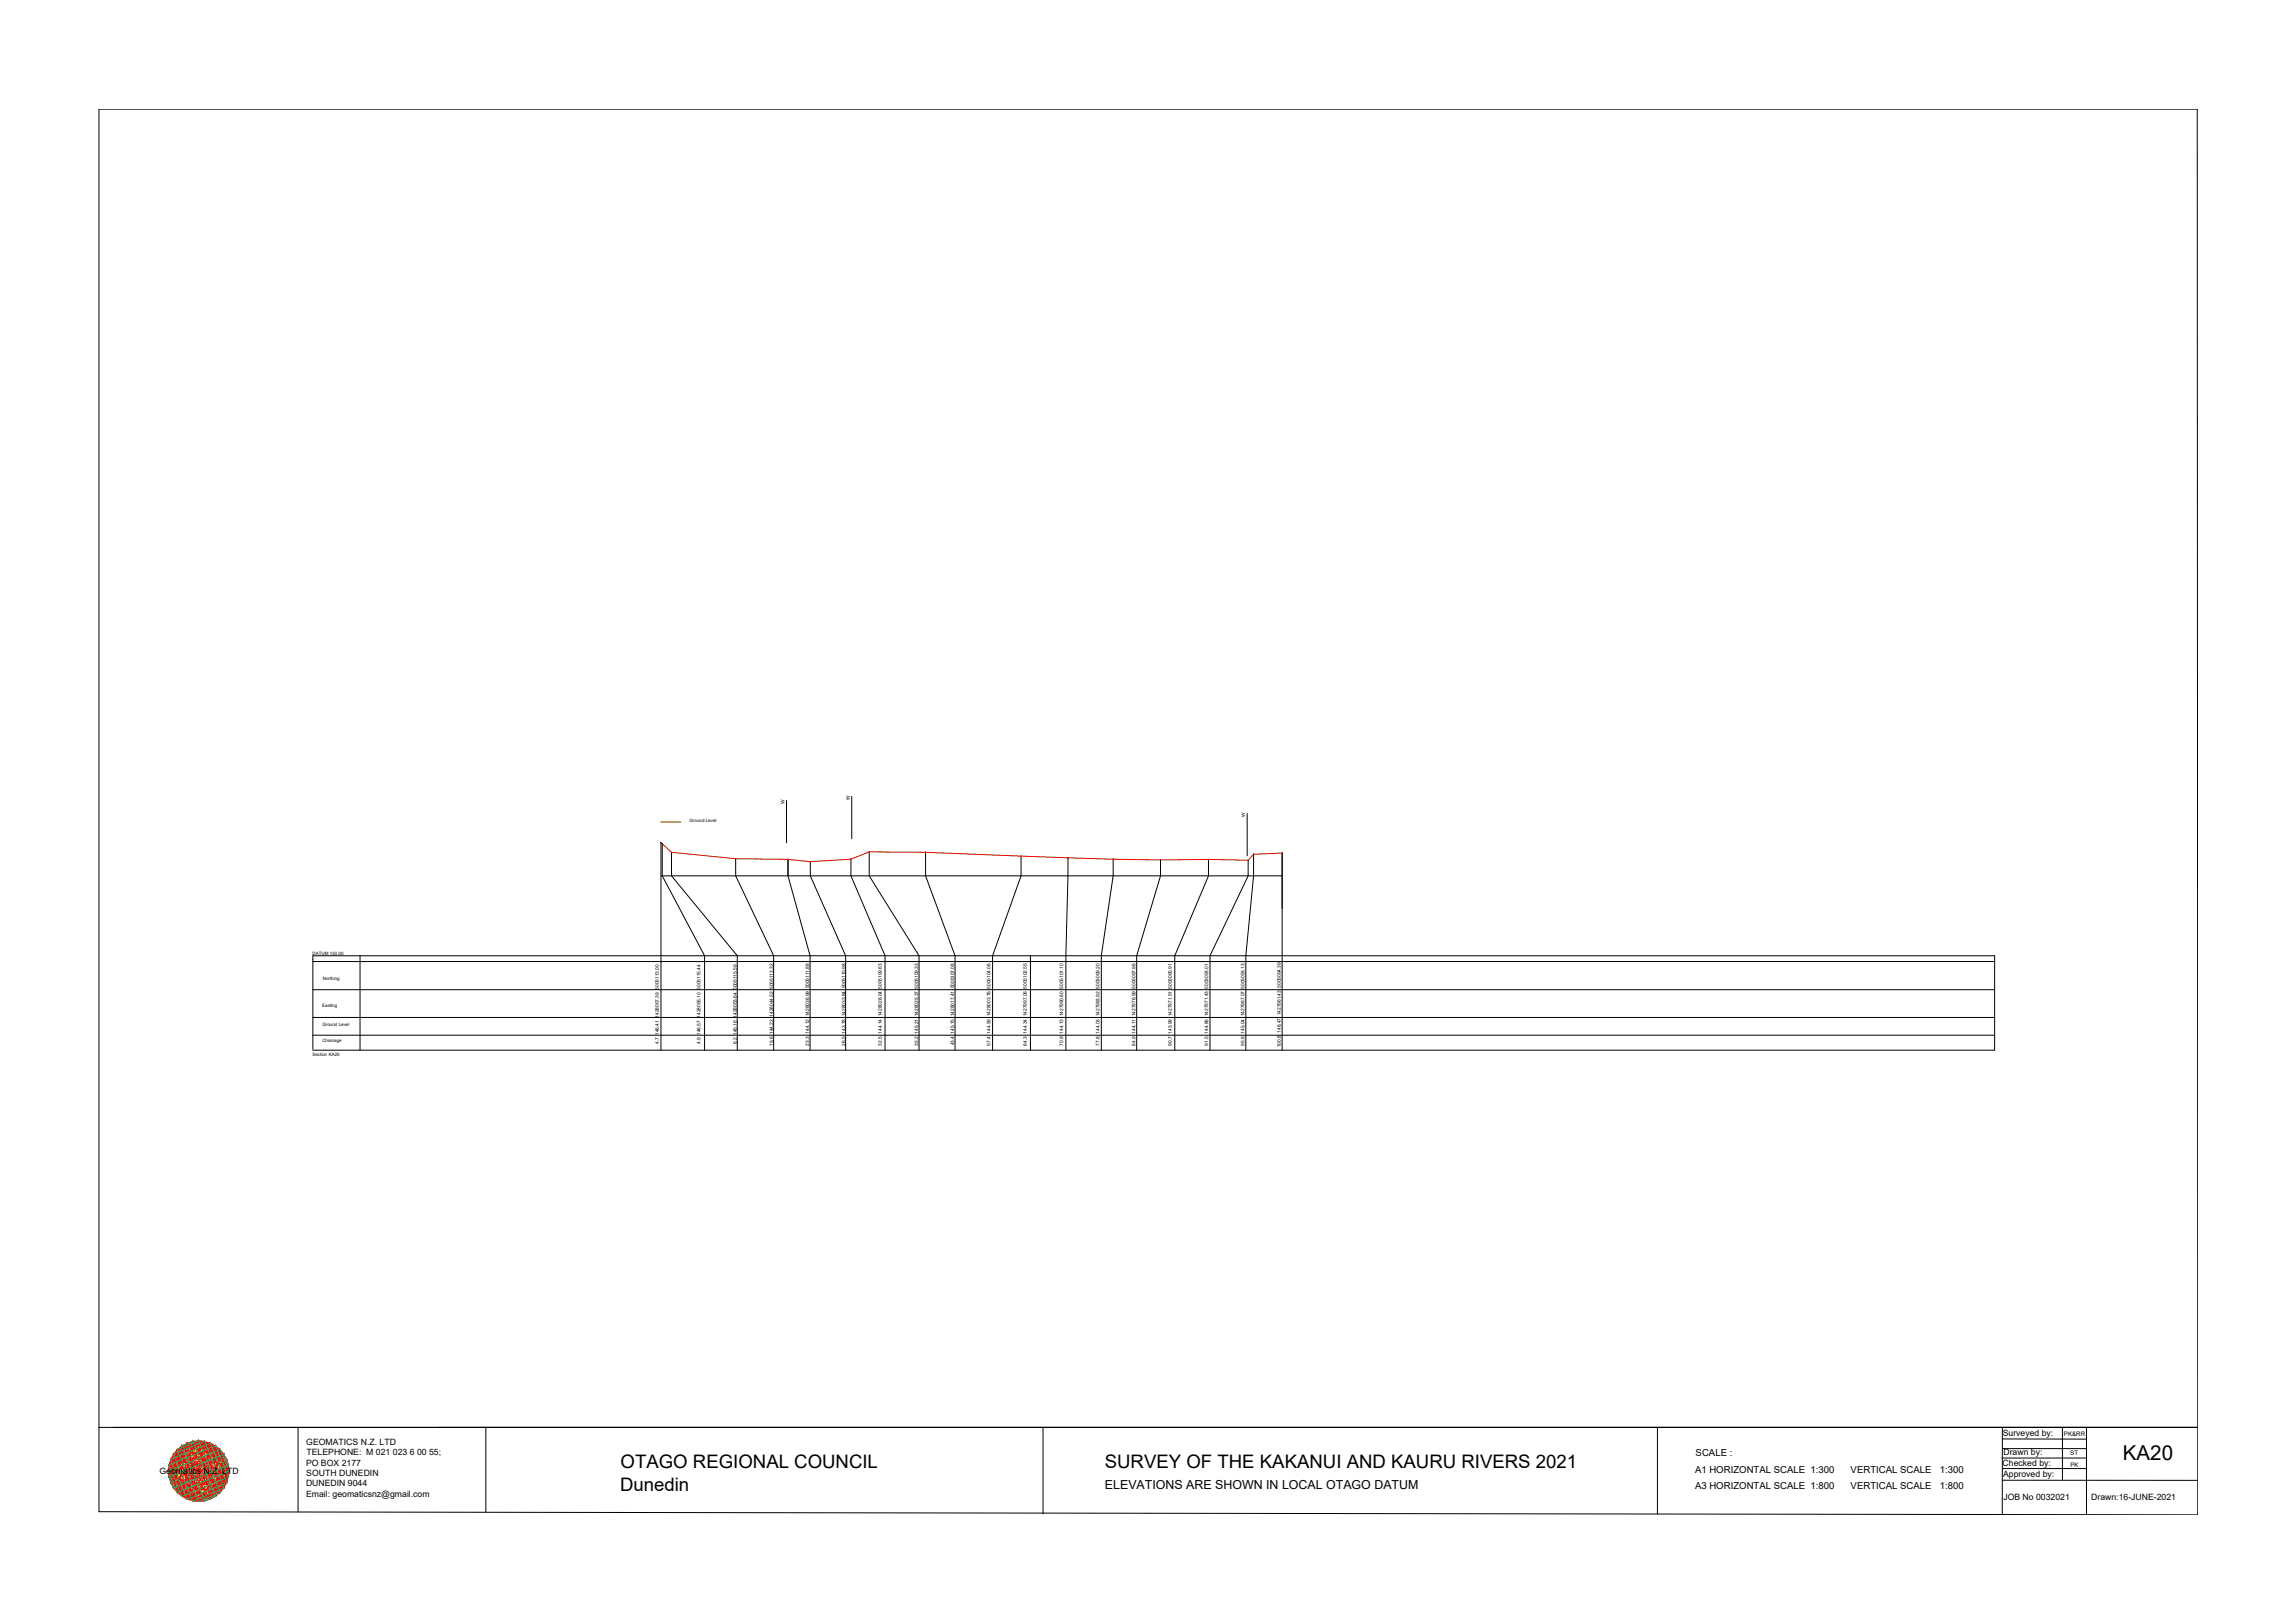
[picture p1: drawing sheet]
<svg xmlns="http://www.w3.org/2000/svg" width="420mm" height="297mm" viewBox="0 0 420 297" stroke-linecap="round" stroke-linejoin="round" font-family="sans-serif">
<defs><g id="words">
<text font-size="3.8" x="388.6" y="267.2">KA20</text>
<g font-size="3.4">
<text x="113.6" y="268.8">OTAGO REGIONAL COUNCIL</text>
<text x="202.3" y="268.7">SURVEY OF THE KAKANUI AND KAURU RIVERS 2021</text>
<text x="113.5" y="272.8">Dunedin</text>
</g>
<text font-size="2.3" x="202.3" y="272.6">ELEVATIONS ARE SHOWN IN LOCAL OTAGO DATUM</text>
<g font-size="1.8">
<text x="310.3" y="269.5">A1 HORIZONTAL SCALE 1:300</text>
<text x="310.4" y="266.5">SCALE :</text>
<text x="338.8" y="269.5">VERTICAL SCALE</text>
<text x="355.1" y="269.5">1:300</text>
<text x="310.3" y="272.4">A3 HORIZONTAL SCALE 1:800</text>
<text x="338.8" y="272.4">VERTICAL SCALE</text>
<text x="355.1" y="272.4">1:800</text>
</g>
<g font-size="1.6">
<text x="366.6" y="262.8">Surveyed by:</text>
<text x="29.2" y="269.7">Geomatics N.Z. LTD</text>
<text x="56" y="268.2">PO BOX 2177</text>
<text x="56.1" y="264.4">GEOMATICS N.Z. LTD</text>
<text x="56.1" y="266.3">TELEPHONE: M 021 023 6 00 55;</text>
<text x="366.6" y="268.3">Checked by:</text>
<text x="366.8" y="266.4">Drawn by:</text>
<text x="56" y="272">DUNEDIN 9044</text>
<text x="56" y="273.9">Email: geomaticsnz@gmail.com</text>
<text x="56.1" y="270.1">SOUTH DUNEDIN</text>
<text x="366.7" y="270.4">Approved by:</text>
<text x="366.8" y="274.4">JOB No 0032021</text>
<text x="382.9" y="274.5">Drawn:16-JUNE-2021</text>
</g>
<g font-size="1.1">
<text x="377.8" y="262.9">PK&amp;RR</text>
<text x="379" y="266.3">ST</text>
<text x="379" y="268.4">PK</text>
</g>
<g font-size=".9">
<text x="143.6" y="147.2" transform="rotate(-90 143.6 147.2)">W</text>
<text x="155.6" y="146.5" transform="rotate(-90 155.6 146.5)">W</text>
<text x="228" y="149.6" transform="rotate(-90 228 149.6)">W</text>
<text x="120.6" y="191.1" transform="rotate(-90 120.6 191.1)">4.7 146.41 1428057.39 5005113.00</text>
<text x="128.2" y="191.1" transform="rotate(-90 128.2 191.1)">4.9 146.57 1428055.10 5005115.44</text>
<text x="134.9" y="191.1" transform="rotate(-90 134.9 191.1)">6.2 145.16 1428053.64 5005115.59</text>
<text x="141.5" y="191.4" transform="rotate(-90 141.5 191.4)">15.6 144.22 1428044.52 5005113.32</text>
<text x="148.2" y="191.3" transform="rotate(-90 148.2 191.3)">23.3 144.12 1428036.99 5005111.88</text>
<text x="154.8" y="191.3" transform="rotate(-90 154.8 191.3)">26.5 143.78 1428033.84 5005110.98</text>
<text x="161.4" y="191.4" transform="rotate(-90 161.4 191.4)">32.5 144.14 1428028.04 5005109.63</text>
<text x="168.1" y="191.4" transform="rotate(-90 168.1 191.4)">35.2 145.21 1428025.37 5005109.33</text>
<text x="174.7" y="191.3" transform="rotate(-90 174.7 191.3)">43.4 145.15 1428017.41 5005107.08</text>
<text x="181.4" y="191.4" transform="rotate(-90 181.4 191.4)">57.4 144.59 1428003.76 5005104.06</text>
<text x="188" y="191.4" transform="rotate(-90 188 191.4)">64.3 144.34 1427997.06 5005102.55</text>
<text x="194.6" y="191.4" transform="rotate(-90 194.6 191.4)">70.9 144.13 1427990.60 5005101.10</text>
<text x="201.3" y="191.4" transform="rotate(-90 201.3 191.4)">77.8 144.03 1427983.92 5005099.20</text>
<text x="207.9" y="191.4" transform="rotate(-90 207.9 191.4)">84.9 144.11 1427976.99 5005097.96</text>
<text x="214.5" y="191.4" transform="rotate(-90 214.5 191.4)">90.7 143.99 1427971.51 5005095.91</text>
<text x="221.2" y="191.4" transform="rotate(-90 221.2 191.4)">91.5 144.86 1427971.43 5005093.01</text>
<text x="227.8" y="191.4" transform="rotate(-90 227.8 191.4)">95.6 145.04 1427967.07 5005093.13</text>
<text x="234.5" y="191.7" transform="rotate(-90 234.5 191.7)">100.8 148.47 1427961.43 5005094.39</text>
</g>
<g font-size=".8">
<text x="126.2" y="150.4">Ground Level</text>
<text x="57.2" y="174.8">DATUM 130.00</text>
<text x="59.1" y="179.4">Northing</text>
<text x="59" y="184.3">Easting</text>
<text x="59" y="187.7">Ground Level</text>
<text x="59" y="190.7">Chainage</text>
<text x="57.2" y="193.4">Section KA20</text>
</g>
</g></defs>
<!-- layer: 0 -->
<g fill="none" stroke="#000" stroke-width=".18">
<path d="M18.1 20h384.2l.1 257.2-384.3-.5zM121 154.2v38M121 154.2h.1M121.2 154.4v5.9l7.8 14.6v17.3M121.3 154.4h-.1M122.9 156v4.3l12.1 14.6v17.3M123 156h-.1M134.7 157.1v.1M134.7 157.2v3.1l6.9 14.6v17.3M144 146.5v7.8M144.2 157.3h.1M144.3 157.3v3l4 14.6v17.3"/>
<path d="M144.3 157.3v3M144.3 157.3h-.1M148.3 157.7h.1M148.3 157.7v2.6l6.5 14.6v17.3M148.4 157.7h-.1M155.8 157.2v3.1l6.2 14.6v17.3M155.8 157.2v.1M155.9 145.8v7.7M159.1 155.9v4.4l9.2 14.6v17.3M159.1 155.9h.1M169.5 156l-.1 4.3 5.4 14.6v17.3M186.9 156.7h.1"/>
<path d="M186.9 156.7v3.6l-5.2 14.6v17.3M195.5 157h.1M195.5 157l-.4 17.9v17.3M203.8 157.3v3l-2.2 14.6v17.3M203.8 157.2v.1M212.5 157.4v2.9l-4.4 14.6v17.3M212.5 157.4h-.1M221.3 157.3l-.1 3-6.1 14.6v17.3M228.3 148.9v7.7M228.5 157.4v.1M228.5 157.4v2.9l-7 14.6v17.3M229.5 156.3v4l-1.4 14.6v17.3"/>
<path d="M234.7 156.1h.1M234.7 156.1v36.1M57.3 176h307.9M65.9 174.9v17.3M121 160.3h113.7M188.6 174.9v17.3M57.3 192v-17.1h307.9v17.3h-307.9M57.3 189.5h307.9M57.3 186.2h307.9M57.3 181.1h307.9M18.1 261.2h384.3M54.6 261.2v15.5"/>
<path d="M88.9 261.2v15.6M191 261.2v15.9M303.4 261.2v15.9M366.5 266.8h15.5M366.6 268.8h15.4M366.6 270.9h35.8M366.6 263.4h15.4M366.6 261.2v16M366.6 265.1h15.4M377.6 261.2v9.6M382 261.3v15.9"/>
<circle cx="121" cy="154.2" r=".02"/>
<circle cx="121.2" cy="154.4" r=".02"/>
<circle cx="122.9" cy="156" r=".02"/>
<circle cx="134.7" cy="157.2" r=".02"/>
<circle cx="144.3" cy="157.3" r=".02"/>
<circle cx="148.3" cy="157.7" r=".02"/>
<circle cx="155.8" cy="157.2" r=".02"/>
<circle cx="159.1" cy="155.9" r=".02"/>
<circle cx="169.4" cy="156" r=".02"/>
<circle cx="186.9" cy="156.7" r=".02"/>
<circle cx="195.5" cy="157" r=".02"/>
<circle cx="203.8" cy="157.3" r=".02"/>
<circle cx="212.5" cy="157.4" r=".02"/>
<circle cx="221.2" cy="157.3" r=".02"/>
<circle cx="228.5" cy="157.4" r=".02"/>
<circle cx="229.5" cy="156.3" r=".02"/>
<circle cx="234.7" cy="156.1" r=".02"/>
</g>
<!-- layer: geo -->
<g fill="none" stroke="#545454" stroke-width=".18">
<path d="M30.8 269.2h11.2M30.9 268.1h10.9v2.2h-10.9zM31.2 267.1h10.3v4.3h-10.3zM31.2 267.1h.1M31.7 266.1h9.3v6.2h-9.3zM32.4 265.3h7.9v7.9h-7.9v-7.9M33.3 264.6h6.2v9.3h-6.2zM33.3 264.6h.1M34.2 264.1h4.3v10.3h-4.3zM35.3 263.8h2.2v10.9h-2.2zM36.4 263.7v11.1M41 266.1h.1"/>
<path d="M41.8 268.1h.1"/>
</g>
<g fill="none" stroke="#ff0" stroke-width=".18">
<path d="M30.8 269.2l5.6-5.5 5.6 5.5-5.6 5.5-5.5-5.5M31.2 267.1l3-3 7.3 7.3-3 3zM32.4 273.2h.1M32.4 265.3l7.9 7.9M33.3 264.6l7.7 7.7-1.5 1.6-7.8-7.8zM35.3 263.8l6.5 6.5-4.3 4.4-6.6-6.6zM37.5 274.7h.1M37.5 263.8l4.3 4.3-6.5 6.6-4.4-4.4zM38.5 264.1l3 3-7.3 7.3-3-3zM39.5 264.6l1.5 1.5-7.7 7.8-1.6-1.6zM40.3 265.2h.1M40.3 265.3l-7.9 7.9"/>
<path d="M40.4 273.2h.1"/>
</g>
<g fill="none" stroke="#00b85c" stroke-width=".18">
<path d="M30.8 269.2l9.5-3.9 1.7 3.9-9.6 4zM30.9 268.1l8.6-3.5 2.3 5.7-8.5 3.6zM31.2 267.1l10.3 4.3M31.2 267.1l3 7.3M31.7 266.1l3.6 8.6 5.7-2.4-3.5-8.5-5.7 2.3M31.7 272.3l-.8-2 10.1-4.2 .8 2-10 4.2M32.4 265.3l4-1.6 3.9 9.5-3.9 1.6zM33.3 264.6l2-.8 4.2 10.1-2 .8zM34.2 264.1l4.3 10.3M38.5 264.1l-4.3 10.3M38.5 264.1l3 7.3M38.5 264.1l-7.3 3"/>
<path d="M41.5 267.1l-10.3 4.3M41.5 271.4l-7.3 3"/>
</g>
<g fill="none" stroke="#f00" stroke-width=".18">
<path d="M30.8 269.2l.4 2.2M30.8 269.2l10.7 2.2M30.8 269.2l3.4 5.2M30.8 269.2l7.7 5.2M30.8 269.3h.1M30.9 270.3h.1M30.9 268.1h.1M30.9 268.1l10.9 2.2M30.9 268.1l.8 4.2M30.9 268.1l4.4 6.6M30.9 270.3l2.4 3.6M30.9 268.1l8.6 5.8"/>
<path d="M30.9 270.3l6.6 4.4M30.9 270.3l10.1 2M31.2 267.1l-.4 2.1M31.2 267.2h.1M31.2 267.1l1.2 6.1M31.2 267.1l5.2 7.7M31.2 271.4l1.2 1.8M31.2 271.4l5.2 3.4M31.2 267.1l9.1 6.1M31.2 267.1l10.8 2.1M31.2 271.4l9.1 1.8M31.3 271.4h.1"/>
<path d="M31.7 272.3h.1M31.7 266.1h.1M31.7 266.1l9.3 6.2M31.7 266.1l1.6 7.8M31.7 266.1l5.8 8.6M31.7 272.3l3.6 2.4M31.7 272.3l7.8 1.6M31.7 266.1l-.8 4.2M31.8 266.1l10 2M32.4 265.3h.1M32.4 265.3l1.8 9.1M32.4 265.3l6.1 9.1"/>
<path d="M32.4 265.3l9.1 6.1M32.4 273.2l1.8 1.2M32.4 265.3l-1.2 1.8M32.4 265.3l9.1 1.8M32.4 273.2l6.1 1.2M32.4 265.3l-1.2 6.1M32.5 273.2h.1M33.3 264.6l6.2 9.3M33.3 264.6l2 10.1M33.3 264.6h.1M33.3 273.9h.1M33.3 264.6l8.5 5.7"/>
<path d="M33.3 264.6l-2.4 3.5M33.3 264.6l7.7 1.5M33.3 273.9l4.2 .8M33.3 264.6l-1.6 7.7M34.2 264.1h.1M34.2 264.1l2.2 10.7M34.2 264.1l6.1 9.1M34.2 264.1l-1.8 1.2M34.2 264.1l7.8 5.1M34.2 264.1l-3.4 5.1M34.2 264.1l6.1 1.2M34.2 274.4l2.2 .4"/>
<path d="M34.2 264.1l-1.8 9.1M34.3 274.4h.1M35.3 263.8h.1M35.3 263.8l2.2 10.9M35.3 263.8l-2 10.1M35.3 274.7h.1M35.3 263.8l5.7 8.5M35.3 263.8l-3.6 2.3M35.3 263.8l6.5 4.3M35.3 263.8l-4.4 6.5M35.3 263.8l4.2 .8M36.3 263.7h.1"/>
<path d="M36.4 263.7l2.1 10.7M36.4 263.7l-2.2 .4M36.4 263.7l5.1 7.7M36.4 263.7l5.1 3.4M36.4 263.7l-5.2 7.7M36.4 263.7l2.1 .4M36.4 263.7l-2.2 10.7M36.4 263.7l-5.2 3.4M36.4 274.8h.1M37.5 274.7h.1M37.5 263.8h.1M37.5 263.8l-2.2 10.9"/>
<path d="M37.5 263.8l2 10.1M37.5 263.8l-4.2 .8M37.5 263.8l4.3 6.5M37.5 263.8l-6.6 4.3M37.5 263.8l3.5 2.3M37.5 263.8l-5.8 8.5M38.5 264.1h.1M38.5 264.1l1.8 9.1M38.5 264.1l-6.1 1.2M38.5 274.4l-2.1 .4M38.5 264.1l3.5 5.1M38.5 264.1l-7.7 5.1"/>
<path d="M38.5 264.1l1.8 1.2M38.5 264.1l-6.1 9.1M38.5 264.1l-2.1 10.7M38.5 274.4h.1M39.5 273.9h.1M39.5 264.6h.1M39.5 264.6l-6.2 9.3M39.5 264.6l1.5 7.7M39.5 264.6l-7.8 1.5M39.5 273.9l-4.2 .8M39.5 264.6l2.3 3.5M39.5 264.6l-8.6 5.7"/>
<path d="M39.5 264.6l-2 10.1M40.3 265.3h.1M40.3 265.3l1.2 6.1M40.3 265.3l-9.1 1.8M40.3 273.2l-6.1 1.2M40.3 265.3l1.2 1.8M40.3 265.3l-9.1 6.1M40.3 273.2l-1.8 1.2M40.3 265.3l-6.1 9.1M40.3 265.3l-1.8 9.1M40.3 273.1h.1M41 266.1h.1"/>
<path d="M41 266.1l-9.3 6.2M41 266.1l.8 4.2M41 266.1l-10.1 2M41 272.3l-7.7 1.6M41 272.3l-3.5 2.4M41 266.1l-5.7 8.6M41 266.1l-1.5 7.8M41 272.3h.1M41.5 267.1h.1M41.5 271.3h.1M41.5 267.1l.5 2.1M41.5 267.1l-10.7 2.1"/>
<path d="M41.5 271.4l-9.1 1.8M41.5 271.4l-5.1 3.4M41.5 267.1l-9.1 6.1M41.5 267.1l-5.1 7.7M41.5 271.4l-1.2 1.8M41.5 267.1l-1.2 6.1M41.8 268.1h.1M41.8 270.3h.1M41.8 268.1l-10.9 2.2M41.8 270.3l-10.1 2M41.8 268.1l-8.5 5.8M41.8 270.3l-6.5 4.4"/>
<path d="M41.8 268.1l-4.3 6.6M41.8 270.3l-2.3 3.6M41.8 268.1l-.8 4.2M41.9 269.2h.1M42 269.2l-10.8 2.2M42 269.2l-7.8 5.2M42 269.2l-3.5 5.2M42 269.2l-.5 2.2"/>
</g>
<!-- layer: 0 -->
<path d="M121 150.4h3.6M121 154.2l1.9 1.8 11.8 1.2 9.6 .1 4 .4 7.5-.5 3.3-1.3 10.3 .1a1393.1 1393.1 0 0 0 43.1 1.4l8.7-.1 7.3 .1 1-1.1 5.2-.2" fill="none" stroke="#f00" stroke-width=".18"/>
<use href="#words"/>
</svg>
